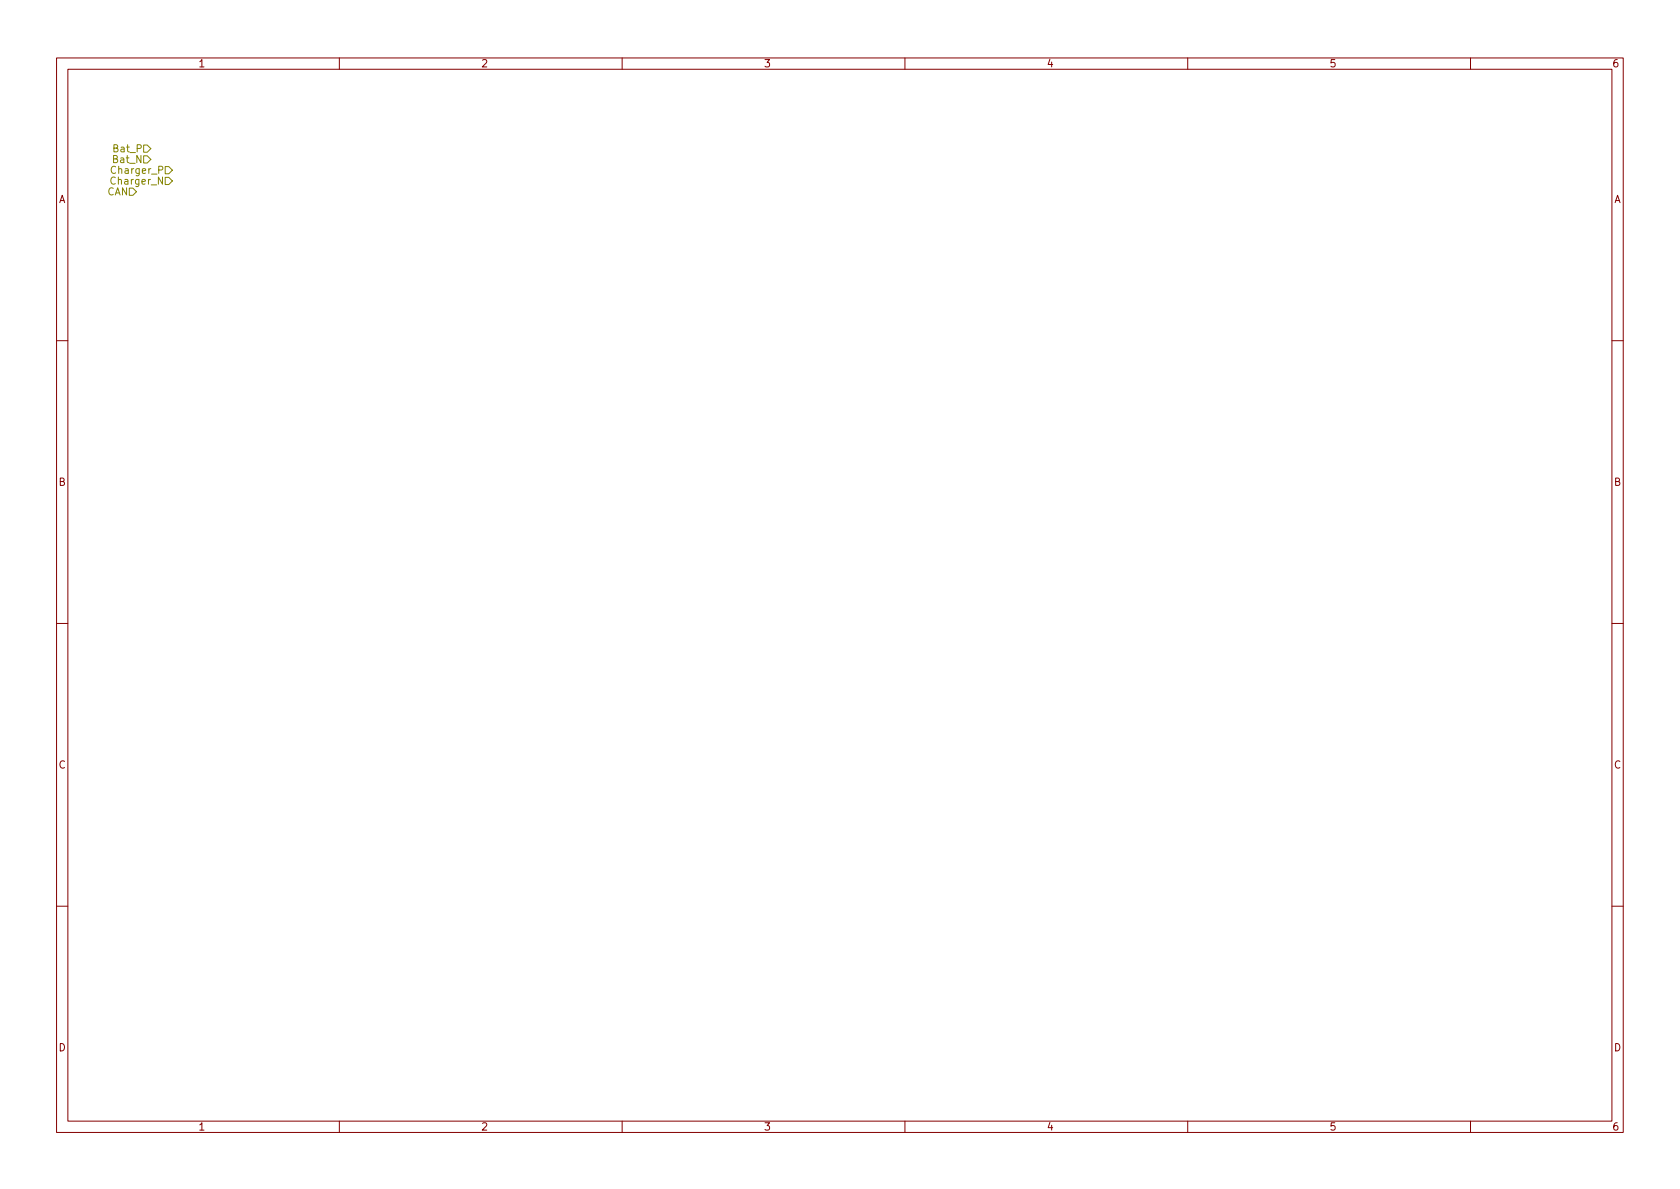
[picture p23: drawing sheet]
<svg xmlns="http://www.w3.org/2000/svg" width="297mm" height="210mm" viewBox="0 0 297 210" stroke-linecap="round" stroke-linejoin="round" font-family="sans-serif">
<defs><g id="words">
<g font-size="1.8" fill="#840000">
<text x="35" y="11.9">1</text>
<text x="85" y="11.9">2</text>
<text x="135" y="11.9">3</text>
<text x="185" y="11.9">4</text>
<text x="235" y="11.9">5</text>
<text x="285" y="11.9">6</text>
<text x="10.3" y="35.9">A</text>
<text x="285.3" y="35.9">A</text>
<text x="10.3" y="85.9">B</text>
<text x="285.3" y="85.9">B</text>
<text x="10.3" y="135.9">C</text>
<text x="285.3" y="135.9">C</text>
<text x="10.3" y="185.9">D</text>
<text x="285.3" y="185.9">D</text>
<text x="35" y="199.9">1</text>
<text x="85" y="199.9">2</text>
<text x="135" y="199.9">3</text>
<text x="185" y="199.9">4</text>
<text x="235" y="199.9">5</text>
<text x="285" y="199.9">6</text>
</g>
<g font-size="1.8" fill="#848400">
<text x="20.2" y="28.8">Bat_N</text>
<text x="20.3" y="26.9">Bat_P</text>
<text x="18.9" y="34.5">CAN</text>
<text x="20.1" y="32.6">Charger_N</text>
<text x="20.2" y="30.7">Charger_P</text>
</g>
</g></defs>
<g fill="none" stroke="#840000" stroke-width=".18">
<path d="M10 10.2h277v190.1h-277zM12 12.2h273v186.1h-273zM60 10.2v2M110 10.2v2M160 10.2v2M210 10.2v2M260 10.2v2M10 60.2h2M285 60.2h2M10 110.2h2M285 110.2h2M10 160.2h2"/>
<path d="M285 160.2h2M60 198.3v2M110 198.3v2M160 198.3v2M210 198.3v2M260 198.3v2"/>
</g>
<path d="M22.9 33.3h.6l.6 .6-.6 .6h-.6zM25.4 27.6h.6l.7 .6-.7 .6h-.6zM25.4 25.6h.6l.7 .7-.7 .6h-.6zM29.2 29.5h.6l.7 .6-.7 .6h-.6zM29.2 31.4h.6l.7 .6-.7 .6h-.6z" fill="none" stroke="#848400" stroke-width=".18"/>
<use href="#words"/>
</svg>
